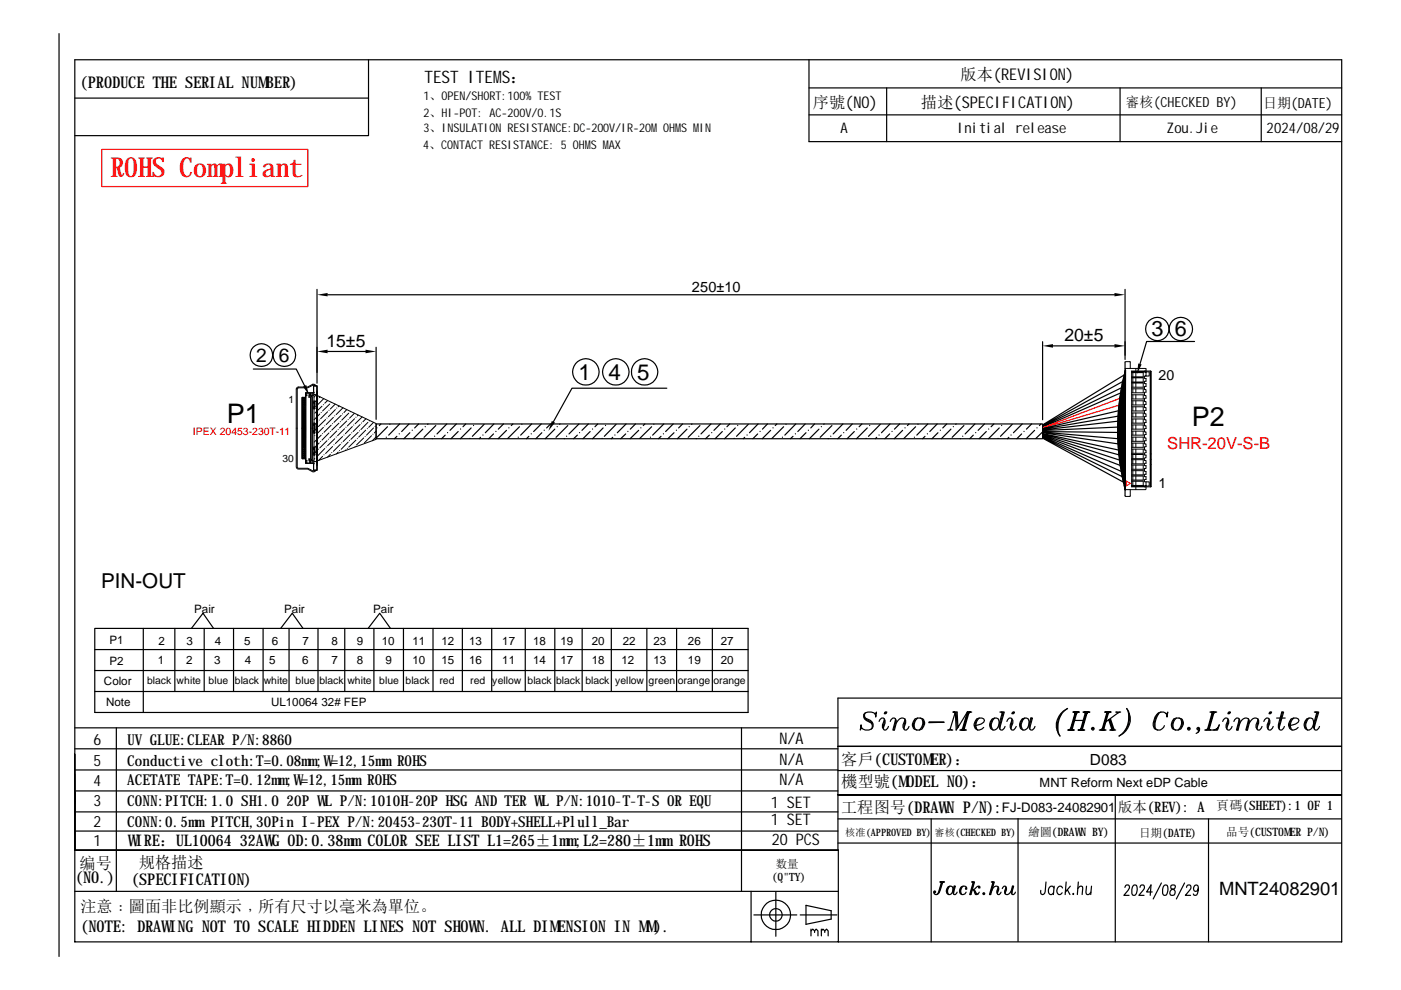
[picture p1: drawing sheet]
<svg xmlns="http://www.w3.org/2000/svg" width="297mm" height="210mm" viewBox="0 0 297 210" stroke-linecap="round" stroke-linejoin="round" font-family="sans-serif">
<defs><g id="words">
<text font-size="5.8" fill="#f00" x="23.4" y="37.5">ROHS Compliant</text>
<g font-size="5.7">
<text x="48.1" y="89.7">P1</text>
<text x="252.7" y="90.3">P2</text>
</g>
<g font-size="4.7">
<text x="122.7" y="80.6">1</text>
<text x="129" y="80.6">4</text>
<text x="135.1" y="80.6">5</text>
</g>
<g font-size="4.6">
<text x="244.1" y="71.3">3</text>
<text x="249.1" y="71.3">6</text>
</g>
<text font-size="4.4" x="21.4" y="124.6">PIN-OUT</text>
<g font-size="4.1">
<text x="54.3" y="76.8">2</text>
<text x="59.1" y="76.8">6</text>
</g>
<text font-size="3.9" x="258.5" y="189.8">MNT24082901</text>
<g font-size="3.7">
<text x="69.2" y="73.6">15±5</text>
<text x="225.7" y="72.4">20±5</text>
</g>
<text font-size="3.6" x="90" y="17.5">TEST ITEMS：</text>
<text font-size="3.5" fill="#f00" x="247.5" y="95.3">SHR-20V-S-B</text>
<g font-size="3.4">
<text x="203.7" y="17">版本(REVISION)</text>
<text x="16.9" y="18.7">(PRODUCE THE SERIAL NUMBER)</text>
<text x="172.3" y="23">序號(NO)</text>
<text x="195.3" y="23">描述(SPECIFICATION)</text>
<text x="165.3" y="157.8">N/A</text>
<text x="165.3" y="162.2">N/A</text>
<text x="165.3" y="166.3">N/A</text>
<text x="178.4" y="166.9">機型號(MODEL NO)：</text>
<text x="178.4" y="162.1">客戶(CUSTOMER)：</text>
<text x="163.4" y="171.2">1 SET</text>
<text x="178.3" y="172.3">工程图号(DRAW</text>
<text x="200.7" y="172.3">N P/N):</text>
<text x="27.1" y="179.5">W</text>
<text x="28.8" y="179.5">IRE：UL10064</text>
<text x="50.8" y="179.5">32AW</text>
<text x="57.6" y="179.5">G OD:0.38mmCOLOR SEE LIST L1=265±1mm;L2=280±1mmROHS</text>
<text x="163.4" y="175">1 SET</text>
<text x="163.6" y="179.3">20 PCS</text>
<text x="16.9" y="184.2">编号</text>
<text x="29.4" y="184">规格描述</text>
<text x="15.9" y="187.2">(NO.)</text>
<text x="27.8" y="187.6">(SPECIFICATION)</text>
<text x="17" y="193.3">注意﹕圖面非比例顯示﹐所有尺寸以毫米為單位。</text>
<text x="17" y="197.7">(NOTE: DRAW</text>
<text x="35.9" y="197.7">ING NOT TO SCALE HIDDEN LINES NOT SHOW. ALL DIMENSION IN M).</text>
<text x="101.1" y="197.7">N</text>
<text x="137.1" y="197.7">M</text>
</g>
<g font-size="3.3">
<text x="19.8" y="158">6</text>
<text x="19.8" y="166.7">4</text>
<text x="19.8" y="162.5">5</text>
<text x="231.1" y="162.2">D083</text>
<text x="19.8" y="170.8">3</text>
<text x="19.8" y="175.3">2</text>
<text x="19.8" y="179.3">1</text>
</g>
<g font-size="3.2">
<text x="27" y="157.9">UV GLUE:CLEAR P/N:8860</text>
<text x="27" y="166.4">ACETATE TAPE:T=0.12mm;W</text>
<text x="27" y="162.3">Conductive cloth:T=0.08mm;W</text>
<text x="63.8" y="166.4">=12,15mmROHS</text>
<text x="70.1" y="162.3">=12,15mmROHS</text>
<text x="27" y="170.9">CONN:PITCH:1.0 SH1.0</text>
<text x="60.8" y="170.9">20P W</text>
<text x="68.8" y="170.9">L P/N:1010H-20P HSG AND TER W</text>
<text x="114.8" y="170.9">L P/N:1010-T-T-S OR EQU</text>
<text x="27" y="175.4">CONN:0.5mmPITCH,30Pin I-PEX P/N:20453-230T-11 BODY+SHELL+Plull_Bar</text>
</g>
<g font-size="3.1">
<text x="178.2" y="28.2">A</text>
<text x="202.9" y="28.2">Initial release</text>
<text x="247.4" y="28.2">Zou.Jie</text>
<text x="268.5" y="28.2">2024/08/29</text>
<text x="146.7" y="61.9">250±10</text>
</g>
<g font-size="3">
<text x="238.7" y="22.7">審核(CHECKED BY)</text>
<text x="267.8" y="23">日期(DATE)</text>
<text x="245.6" y="80.5">20</text>
<text x="245.6" y="103.5">1</text>
<text x="237.1" y="172.1">版本(REV): A 頁碼(SHEET):1 OF 1</text>
</g>
<text font-size="2.8" x="212.4" y="172.3">FJ-D083-24082901</text>
<text font-size="2.7" x="220.4" y="166.9">MNT Reform Next eDP Cable</text>
<g font-size="2.5">
<text x="89.8" y="21.3">1、OPEN/SHORT:100% TEST</text>
<text x="89.8" y="24.8">2、HI-POT: AC-200V/0.1S</text>
<text x="89.8" y="28.1">3、INSULATION RESISTANCE:DC-200V/IR-20M OHMS MIN</text>
<text x="89.7" y="31.6">4、CONTACT RESISTANCE: 5 OHMS MAX</text>
<text x="41.2" y="129.9">Pair</text>
<text x="60.2" y="129.9">Pair</text>
<text x="79.1" y="129.9">Pair</text>
<text x="23.2" y="136.5">P1</text>
<text x="33.6" y="136.7">2</text>
<text x="39.6" y="136.7">3</text>
<text x="45.5" y="136.7">4</text>
<text x="51.8" y="136.7">5</text>
<text x="57.6" y="136.7">6</text>
<text x="64.1" y="136.7">7</text>
<text x="70.3" y="136.7">8</text>
<text x="75.7" y="136.7">9</text>
<text x="81" y="136.7">10</text>
<text x="87.4" y="136.7">11</text>
<text x="93.6" y="136.7">12</text>
<text x="99.5" y="136.7">13</text>
<text x="106.5" y="136.7">17</text>
<text x="113.1" y="136.7">18</text>
<text x="118.9" y="136.7">19</text>
<text x="125.5" y="136.7">20</text>
<text x="132.1" y="136.7">22</text>
<text x="138.5" y="136.7">23</text>
<text x="145.9" y="136.7">26</text>
<text x="152.9" y="136.7">27</text>
<text x="23.2" y="141">P2</text>
<text x="33.5" y="140.8">1</text>
<text x="39.4" y="140.8">2</text>
<text x="45.4" y="140.8">3</text>
<text x="51.9" y="140.8">4</text>
<text x="57.1" y="140.8">5</text>
<text x="64.1" y="140.8">6</text>
<text x="70.3" y="140.8">7</text>
<text x="75.7" y="140.8">8</text>
<text x="81.7" y="140.8">9</text>
<text x="87.4" y="140.8">10</text>
<text x="93.6" y="140.8">15</text>
<text x="99.5" y="140.8">16</text>
<text x="106.5" y="140.8">11</text>
<text x="113.1" y="140.8">14</text>
<text x="118.9" y="140.8">17</text>
<text x="125.5" y="140.8">18</text>
<text x="131.8" y="140.8">12</text>
<text x="138.5" y="140.8">13</text>
<text x="145.9" y="140.8">19</text>
<text x="152.9" y="140.8">20</text>
<text x="22" y="145.2">Color</text>
<text x="22.5" y="149.6">Note</text>
<text x="57.5" y="149.6">UL10064</text>
<text x="68.1" y="149.6">32# FEP</text>
<text x="218" y="177.3">繪圖(DRAW</text>
<text x="229.1" y="177.3">N BY)</text>
<text x="241.5" y="177.4">日期(DATE)</text>
<text x="260" y="177.2">品号(CUSTOMER P/N)</text>
</g>
<g font-size="2.4">
<text x="164.5" y="184.1">数量</text>
<text x="163.6" y="186.7">(Q&quot;TY)</text>
</g>
<g font-size="2.2">
<text x="61.2" y="85.4">1</text>
<text x="59.9" y="98">30</text>
<text x="31.2" y="145">black</text>
<text x="37.5" y="145">white</text>
<text x="44.2" y="145">blue</text>
<text x="49.8" y="145">black</text>
<text x="55.9" y="145">white</text>
<text x="62.7" y="145">blue</text>
<text x="67.7" y="145">black</text>
<text x="73.6" y="145">white</text>
<text x="80.4" y="145">blue</text>
<text x="86" y="145">black</text>
<text x="93.2" y="145">red</text>
<text x="99.7" y="145">red</text>
<text x="104.4" y="145">yellow</text>
<text x="111.9" y="145">black</text>
<text x="117.9" y="145">black</text>
<text x="124.1" y="145">black</text>
<text x="130.4" y="145">yellow</text>
<text x="137.5" y="145">green</text>
<text x="143.7" y="145">orange</text>
<text x="151.2" y="145">orange</text>
<text x="179.2" y="177.2">核准(APPROVED BY)</text>
<text x="198.1" y="177.2">審核(CHECKED BY)</text>
</g>
<text font-size="2.2" fill="#f00" x="40.9" y="92.3">IPEX 20453-230T-11</text>
</g></defs>
<g fill="none" stroke="#000" stroke-width=".25">
<path d="M12.5 7.1v195.7M15.9 12.7h268.6v187h-268.6zM78.1 12.7v16.1h-62.2M171.5 18.6h113M171.5 12.7v17.3h113M188 18.6v11.4M237.5 18.6v11.4M267.4 18.6v11.4M15.9 20.8h62.2M171.5 24.4h113M53.7 78.2h9.1l1.8 3.6M67.2 61.4v19.9"/>
<path d="M69.5 74.5h8M69.5 62.5h166.8M79.7 73.6v15.3M221.1 72.4v16.6M223.3 73.3h13M238.3 79.9l-.1 .2M238.4 79.6l-.1 .1M238.4 79.8v.1M238.5 79.5h.1M238.5 61.4v14.8M238.5 76.8v28.3M238.5 79.4l-17.4 10.7"/>
<path d="M238.5 79.2l-.1 .2M238.6 79.6l-.2 .2M238.6 79.9l-.2 .3M238.6 78.5v25.4a49.9 49.9 0 0 1 0-25.4zM238.6 78.7h-.1M238.6 78.9l-.2 .2M238.6 79.4l-.1 .1M253.3 72.4h-10.2l-1.4 4.7M67.2 83.2v14.7zM67.2 97.8v-7v7.9M67.2 82.8v8M79.7 89.9h141.4v3.1h-141.4z"/>
<path d="M79.9 90.7h.1M80.8 89.9l-.4 .3M81.9 92.7h.1M82.2 90.5l-2.5 2.4M82.7 89.9v.1M84.1 92.5l-.5 .5M84.7 92h.1M84.7 89.9l-2.3 2.4M86.7 89.9l-1.5 1.6M86.9 91.8l-1.3 1.2M87.4 91.2h.1M88.8 89.9l-.9 .8"/>
<path d="M89.6 91l-2 2M90.2 90.4v.1M90.7 89.9v.1M91.6 93h.1M92.1 92.5h.1M92.4 90.2l-2.5 2.5M94.4 92.3l-.8 .7M94.7 89.9l-2 2.1M94.9 91.7v.1M96.8 89.9l-1.4 1.3M97.1 91.5l-1.5 1.5M97.6 90.9v.1"/>
<path d="M98.7 89.9l-.5 .6M99.6 92.9v.1M99.9 90.7l-2.3 2.3M100.4 90.2h.1M101.9 92.7l-.3 .3M102.4 92.2v.1M102.6 90l-2.5 2.5M104.6 92l-1 1M104.7 89.9l-1.8 1.9M105.1 91.5h.1M106.8 89.9l-1.2 1.1M107.4 91.2l-1.8 1.8"/>
<path d="M107.9 90.7h.1M108.7 89.9l-.3 .3M109.9 92.7h.1M110.1 90.5l-2.5 2.5M110.6 89.9v.1M112.1 92.5l-.5 .5M112.6 92h.1M112.7 89.9l-2.3 2.4M114.8 89.9l-1.7 1.6M114.9 91.8l-1.3 1.2M115.4 91.2h.1M116.7 89.9l-.8 .8"/>
<path d="M117.6 91l-2 2M118.1 90.4v.1M118.7 89.9l-.1 .1M119.7 93h-.1M120.1 92.5h.1M120.4 90.2l-2.5 2.5M122.4 92.3l-.8 .7M122.8 89.9l-2.2 2.1M122.9 91.7v.1M124.7 89.9l-1.3 1.3M125.1 91.5l-1.5 1.5M125.6 90.9v.1"/>
<path d="M126.7 89.9l-.6 .6M127.7 92.9v.1M127.9 90.7l-2.3 2.3M128.4 90.2h.1M129.9 92.7l-.3 .3M130.4 92.2v.1M130.6 90l-2.5 2.5M132.7 92l-1.1 1M132.7 89.9l-1.8 1.9M133.1 91.5h.1M134.7 89.9l-1.1 1.1M135.4 91.2l-1.8 1.8"/>
<path d="M135.9 90.7h.1M136.7 89.9l-.3 .3M137.9 92.7h.1M138.2 90.5l-2.6 2.5M138.6 89.9v.1M140.2 92.5l-.6 .5M140.7 92h.1M140.7 89.9l-2.3 2.4M141.4 82.3h-20.1l-4 7.1M142.7 89.9l-1.6 1.6M142.9 91.8l-1.3 1.2M143.4 91.2h.1"/>
<path d="M144.7 89.9l-.8 .8M145.7 91l-2.1 2M146.1 90.4v.1M146.7 89.9l-.1 .1M147.6 93h.1M148.2 92.5h.1M148.4 90.2l-2.5 2.5M150.4 92.3l-.8 .7M150.7 89.9l-2.1 2.1M150.9 91.7v.1M152.7 89.9l-1.3 1.3M153.1 91.5l-1.5 1.5"/>
<path d="M153.7 90.9v.1M154.7 89.9l-.6 .6M155.6 92.9v.1M155.9 90.7l-2.3 2.3M156.4 90.2h.1M157.9 92.7l-.3 .3M158.4 92.2v.1M158.7 90l-2.5 2.5M160.6 92l-1 1M160.7 89.9l-1.8 1.9M161.1 91.5h.1M162.7 89.9l-1 1.1"/>
<path d="M163.4 91.2l-1.8 1.8M163.9 90.7h.1M164.7 89.9l-.3 .3M165.9 92.7h.1M166.1 90.5l-2.5 2.5M166.7 89.9v.1M168.1 92.5l-.5 .5M168.6 92h.1M168.7 89.9l-2.3 2.4M170.7 89.9l-1.6 1.6M170.9 91.8l-1.3 1.2M171.4 91.2h.1"/>
<path d="M172.7 89.9l-.8 .8M173.6 91l-2 2M174.1 90.4v.1M174.7 89.9v.1M175.6 93h.1M176.1 92.5h.1M176.4 90.2l-2.5 2.5M178.4 92.3l-.8 .7M178.7 89.9l-2.1 2.1M178.9 91.7v.1M180.7 89.9l-1.3 1.3M181.1 91.5l-1.5 1.5"/>
<path d="M181.6 90.9v.1M182.7 89.9l-.6 .6M183.6 92.9v.1M183.9 90.7l-2.3 2.3M184.4 90.2h.1M185.9 92.7l-.3 .3M186.4 92.2v.1M186.6 90l-2.5 2.5M188.6 92l-1 1M188.7 89.9l-1.8 1.9M189.1 91.5h.1M190.7 89.9l-1.1 1.1"/>
<path d="M191.4 91.2l-1.8 1.8M191.9 90.7h.1M192.7 89.9l-.3 .3M193.9 92.7h.1M194.1 90.5l-2.5 2.5M194.6 89.9v.1M196.1 92.5l-.5 .5M196.6 92h.1M196.7 89.9l-2.3 2.4M198.7 89.9l-1.6 1.6M198.9 91.8l-1.3 1.2M199.4 91.2h.1"/>
<path d="M200.7 89.9l-.8 .8M201.6 91l-2 2M202.1 90.4v.1M202.7 89.9l-.1 .1M203.6 93h.1M204.1 92.5h.1M204.4 90.2l-2.5 2.5M206.4 92.3l-.8 .7M206.7 89.9l-2.1 2.1M206.9 91.7v.1M208.7 89.9l-1.3 1.3M209.1 91.5l-1.5 1.5"/>
<path d="M209.6 90.9v.1M210.7 89.9l-.6 .6M211.6 92.9v.1M211.9 90.7l-2.3 2.3M212.4 90.2h.1M213.9 92.7l-.3 .3M214.4 92.2v.1M214.6 90l-2.5 2.5M216.6 92l-1 1M216.7 89.9l-1.8 1.9M217.1 91.5h.1M218.7 89.9l-1.1 1.1"/>
<path d="M219.4 91.2l-1.8 1.8M219.9 90.7h.1M220.7 89.9l-.3 .3M221.1 92.9l17.4 9.5M221.1 92.7l17.4 8.7M221.1 92.6l17.4 7.7M221.1 92.4l17.4 6.7M221.1 92.2l17.4 5.7M221.1 92l17.4 4.8M221.1 91.9l17.5 3.8M221.1 91.6l17.4 1.5M221.1 91.8l17.4 2.5"/>
<path d="M221.1 91.5l17.4 .2M221.1 91.6l-1.5 1.4M237 92.1h.1M237 90.8h.1M237 91.8v.1M237.1 88.2h.1M237.1 89.5h.1M237.1 91.7v.1M237.1 93v.1M237.1 94v.1M237.1 89.3h-.1M237.1 90.5l-.1 .1"/>
<path d="M237.1 92.8l-.1 .1M237.1 87.9v.1M237.1 90.4v.1M237.1 94h.1M237.1 95h.1M237.1 91.5l-.1 .1M237.1 89.1v.1M237.1 92.7h.1M237.1 90.2l-.1 .2M237.1 93.7l-.1 .1M237.2 86.6h.1M237.2 87.9h.1"/>
<path d="M237.2 90.1h.1M237.2 93.6v.1M237.2 94.9v.1M237.2 87.6l-.1 .1M237.2 88.9l-.2 .2M237.2 91.2l-.2 .2M237.2 92.4l-.2 .2M237.2 94.7l-.1 .1M237.2 86.3v.1M237.2 88.8h.1M237.2 92.3v.1M237.2 95.9h.1"/>
<path d="M237.2 89.8l-.2 .3M237.2 93.4l-.2 .2M237.3 87.5v.1M237.3 91v.1M237.3 94.5v.1M237.3 88.6l-.3 .2M237.3 92.1l-.3 .3M237.3 95.6l-.2 .1M237.3 86l-.1 .1M237.3 86.2h.1M237.3 88.4v.1M237.3 89.8h.1"/>
<path d="M237.3 92h.1M237.3 93.3h.1M237.3 95.5v.1M237.3 96.8h.1M237.3 87.3l-.2 .2M237.3 89.5l-.3 .3M237.3 90.8l-.3 .3M237.3 93l-.3 .4M237.3 94.3l-.2 .2M237.3 96.6h.1M237.3 87.2h.1M237.3 90.7h.1"/>
<path d="M237.3 94.2h.1M237.3 88.2l-.2 .3M237.3 91.8l-.2 .2M237.3 95.3l-.2 .2M237.4 96.4v.1M237.4 86.9l-.3 .3M237.4 90.4l-.3 .4M237.4 94l-.3 .3M237.4 97.5l-.1 .1M237.4 84.3h.1M237.4 84.6h.1M237.4 86.8h.1"/>
<path d="M237.4 88.1v.1M237.4 90.4h.1M237.4 91.6v.1M237.4 93.9h.1M237.4 95.2h.1M237.4 97.4h.1M237.4 85.6l-.1 .2M237.4 87.9l-.3 .3M237.4 89.2l-.3 .3M237.4 91.4l-.3 .3M237.4 92.7l-.3 .3M237.4 94.9l-.3 .3"/>
<path d="M237.4 96.2l-.2 .2M237.5 85.5v.1M237.5 89v.1M237.5 92.6h.1M237.5 96.1v.1M237.5 86.6l-.3 .3M237.5 90.1l-.3 .3M237.5 93.6l-.3 .4M237.5 97.2l-.2 .1M237.5 84.2v.1M237.5 87.8h.1M237.5 91.3h.1"/>
<path d="M237.5 94.8h.1M237.5 98.4h.1M237.5 85.3l-.2 .2M237.5 88.8l-.3 .3M237.5 92.3l-.3 .3M237.5 95.9l-.3 .3M237.6 84l-.1 .1M237.6 85.2h.1M237.6 86.5h.1M237.6 88.7h.1M237.6 90v.1M237.6 92.2v.1"/>
<path d="M237.6 93.5v.1M237.6 95.8h.1M237.6 97v.1M237.6 91l-.4 .4M237.6 86.2l-.3 .3M237.6 87.5l-.4 .4M237.6 89.8l-.3 .3M237.6 93.3l-.3 .3M237.6 94.6l-.4 .3M237.6 96.8l-.3 .3M237.6 98.1l-.2 .1M237.6 83.9h.1"/>
<path d="M237.6 87.4v.1M237.6 90.9v.1M237.6 94.5h.1M237.6 98v.1M237.6 84.9l-.3 .3M237.6 88.4l-.3 .4M237.6 92l-.3 .3M237.6 95.5l-.3 .3M237.6 99v.1M237.6 83.7l-.1 .1M237.6 86.1v.1M237.6 89.6v.1"/>
<path d="M237.6 93.2h.1M237.6 96.7h.1M237.6 87.2l-.3 .3M237.6 90.7l-.3 .3M237.6 94.2l-.3 .3M237.6 97.8l-.2 .2M237.7 83.5v.1M237.7 84.9h.1M237.7 87.1h.1M237.7 88.4h.1M237.7 90.6h.1M237.7 91.9h.1"/>
<path d="M237.7 94.1v.1M237.7 95.4v.1M237.7 97.6v.1M237.7 98.9v.1M237.7 84.6l-.3 .3M237.7 85.9l-.4 .3M237.7 88.1l-.3 .3M237.7 89.4l-.4 .3M237.7 91.7l-.3 .3M237.7 92.9l-.4 .3M237.7 95.2l-.3 .3M237.7 96.4l-.4 .4"/>
<path d="M237.7 98.7l-.2 .2M237.7 83.3l-.1 .2M237.7 85.8h.1M237.7 89.3h.1M237.7 92.9h.1M237.7 96.4h.1M237.7 99.9h.1M237.7 86.8l-.3 .3M237.7 90.4l-.3 .2M237.7 93.9l-.3 .3M237.7 97.4l-.3 .3M237.8 83.2h.1"/>
<path d="M237.8 84.5h.1M237.8 86.7v.1M237.8 88v.1M237.8 90.3h.1M237.8 91.5v.1M237.8 93.8h.1M237.8 95.1h.1M237.8 97.3h.1M237.8 98.6v.1M237.8 85.5l-.4 .4M237.8 89.1l-.4 .3M237.8 92.6l-.4 .4"/>
<path d="M237.8 84.3l-.3 .3M237.8 87.8l-.3 .3M237.8 91.3l-.3 .3M237.8 94.8l-.3 .3M237.8 96.1l-.4 .3M237.8 98.4l-.3 .3M237.8 99.6l-.1 .1M237.8 81.9h.1M237.8 85.4v.1M237.8 89h.1M237.8 92.5h.1M237.8 96v.1"/>
<path d="M237.8 99.5v.1M237.8 82.9l-.2 .3M237.8 86.5l-.3 .3M237.8 90l-.3 .3M237.8 93.5l-.3 .4M237.8 97l-.3 .4M237.9 84.1v.1M237.9 87.7h.1M237.9 91.2h.1M237.9 94.7v.1M237.9 98.2v.1M237.9 85.2l-.3 .3"/>
<path d="M237.9 88.7l-.3 .3M237.9 92.3l-.3 .3M237.9 95.8l-.3 .3M237.9 99.3l-.3 .2M237.9 81.5v.1M237.9 82.9h.1M237.9 85.1h.1M237.9 86.4h.1M237.9 88.6v.1M237.9 89.9h.1M237.9 92.1v.1M237.9 93.4v.1"/>
<path d="M237.9 95.6v.1M237.9 97h.1M237.9 99.2h.1M237.9 82.6l-.3 .3M237.9 83.9l-.3 .3M237.9 86.1l-.3 .4M237.9 87.4l-.3 .3M237.9 89.7l-.3 .3M237.9 90.9l-.3 .4M237.9 93.2l-.3 .3M237.9 94.5l-.3 .3M237.9 96.7l-.3 .3"/>
<path d="M237.9 98l-.3 .3M237.9 81.3h.1M237.9 83.8h.1M237.9 87.3h.1M237.9 90.9h.1M237.9 94.4h.1M237.9 97.9h.1M237.9 84.9l-.3 .2M237.9 88.4l-.3 .3M237.9 91.9l-.3 .3M237.9 95.4l-.3 .3M237.9 98.9l-.3 .4"/>
<path d="M238 82.5v.1M238 86v.1M238 89.5v.1M238 93.1h.1M238 96.6v.1M238 83.5l-.3 .4M238 87.1l-.3 .3M238 90.6l-.3 .3M238 94.1l-.3 .4M238 97.7l-.3 .3M238 81h.1M238 83.5h.1"/>
<path d="M238 87h.1M238 90.5h.1M238 91.8h.1M238 94v.1M238 97.6h.1M238 98.9h.1M238 82.3l-.3 .3M238 84.5l-.3 .3M238 88l-.3 .3M238 89.3l-.3 .3M238 91.5l-.3 .4M238 92.9l-.3 .2"/>
<path d="M238 95.1l-.3 .3M238 96.4l-.3 .3M238 98.6l-.3 .3M238.1 82.1v.1M238.1 85.7l-.4 .4M238.1 89.2v.1M238.1 92.7v.1M238.1 96.3h.1M238.1 99.8l-.3 .4M238.1 83.2l-.3 .3M238.1 86.7l-.3 .4M238.1 90.3l-.3 .3"/>
<path d="M238.1 93.8l-.3 .3M238.1 97.3l-.3 .3M238.1 80.9h.1M238.1 84.4h.1M238.1 87.9h.1M238.1 91.5h.1M238.1 95h.1M238.1 98.5h.1M238.1 81.9l-.3 .3M238.1 85.4l-.3 .3M238.1 89l-.3 .3M238.1 92.5l-.3 .3"/>
<path d="M238.1 96l-.3 .3M238.1 99.5l-.3 .4M238.2 80.6l-.1 .1M238.2 81.8h.1M238.2 83.1v.1M238.2 85.3v.1M238.2 86.6v.1M238.2 88.9h.1M238.2 90.1v.1M238.2 92.4h.1M238.2 93.7h.1M238.2 95.9h.1"/>
<path d="M238.2 97.2v.1M238.2 99.5h.1M238.2 82.9l-.3 .3M238.2 84.1l-.4 .4M238.2 86.4l-.3 .3M238.2 87.7l-.4 .3M238.2 89.9l-.3 .3M238.2 91.2l-.4 .3M238.2 93.4l-.3 .3M238.2 94.7l-.4 .4M238.2 97l-.3 .3M238.2 98.3l-.4 .3"/>
<path d="M238.2 80.5v.1M238.2 84v.1M238.2 87.6h.1M238.2 91.1v.1M238.2 94.6v.1M238.2 98.1v.1M238.2 81.5l-.3 .4M238.2 85.1l-.3 .3M238.2 88.6l-.3 .4M238.2 92.1l-.3 .4M238.2 95.7l-.3 .3M238.2 99.2l-.3 .3"/>
<path d="M238.2 80.3v.1M238.2 82.8h.1M238.2 86.3h.1M238.2 93.3v.1M238.2 96.9h.1M238.2 83.8l-.3 .3M238.2 87.3l-.3 .3M238.2 90.9l-.3 .3M238.2 94.4l-.3 .3M238.2 97.9l-.3 .3M238.3 80.2h.1M238.3 81.5h.1"/>
<path d="M238.3 83.7h.1M238.3 85h.1M238.3 87.2v.1M238.3 88.5v.1M238.3 90.7v.1M238.3 92v.1M238.3 94.3h.1M238.3 95.6h.1M238.3 97.8h.1M238.3 99.1v.1M238.3 81.2l-.3 .3M238.3 82.5l-.4 .3"/>
<path d="M238.3 84.8l-.3 .3M238.3 86l-.4 .4M238.3 88.3l-.3 .3M238.3 89.5l-.4 .4M238.3 91.8l-.3 .3M238.3 93.1l-.4 .3M238.3 95.3l-.3 .3M238.3 96.6l-.4 .3M238.3 98.9l-.3 .3M238.3 82.4h.1M238.3 86h.1M238.3 89.5h.1"/>
<path d="M238.3 93h.1M238.3 96.5v.1M238.3 83.5l-.3 .3M238.3 87l-.3 .3M238.3 90.5l-.3 .3M238.3 94l-.3 .3M238.3 97.6l-.3 .3M238.4 81.1v.1M238.4 84.6v.1M238.4 88.2h.1M238.4 91.7v.1M238.4 95.2v.1"/>
<path d="M238.4 98.7v.1M238.4 82.2l-.4 .3M238.4 85.7l-.4 .3M238.4 89.2l-.4 .3M238.4 92.8l-.4 .3M238.4 96.3l-.4 .3M238.4 99.8l-.4 .3M238.4 82.1h.1M238.4 83.4h.1M238.4 85.6h.1M238.4 86.9h.1M238.4 89.1v.1"/>
<path d="M238.4 90.4h.1M238.4 92.6v.1M238.4 94h.1M238.4 96.2h.1M238.4 97.5h.1M238.4 99.7v.1M238.4 80.9l-.4 .4M238.4 84.4l-.4 .4M238.4 87.9l-.4 .4M238.4 95l-.4 .3M238.4 83.1l-.3 .3M238.4 86.6l-.3 .4"/>
<path d="M238.4 90.2l-.3 .3M238.4 91.5l-.3 .3M238.4 93.7l-.3 .3M238.4 97.2l-.3 .4M238.4 98.5l-.3 .3M238.4 80.8h.1M238.4 84.3h.1M238.4 87.8v.1M238.4 91.4h.1M238.4 94.9h.1M238.4 98.4h.1M238.4 81.8l-.2 .3"/>
<path d="M238.4 85.4l-.2 .3M238.4 88.9l-.2 .3M238.4 92.4l-.2 .3M238.4 95.9l-.2 .3M238.4 99.5l-.2 .3M238.5 83h.1M238.5 86.5v.1M238.5 90.1h.1M238.5 93.6h.1M238.5 97.1v.1M238.5 80.5l-.3 .3M238.5 84l-.3 .4"/>
<path d="M238.5 87.6l-.3 .3M238.5 91.1l-.3 .3M238.5 94.6l-.3 .4M238.5 98.1l-.3 .4M238.5 80.6l-17.4 9.7M238.5 81.8l-17.4 8.6M238.5 82.9l-17.4 7.7M238.5 88l-17.4 3M238.5 89.1l-17.4 2.1M238.5 90.5l-17.4 .8M238.5 81.5l-.3 .3M238.5 82.8l-.3 .3"/>
<path d="M238.5 85l-.3 .3M238.5 86.3l-.3 .3M238.5 88.5l-.3 .3M238.5 89.8l-.3 .3M238.5 92l-.3 .4M238.5 93.4l-.3 .3M238.5 95.6l-.3 .3M238.5 96.9l-.3 .3M238.5 99.1l-.3 .3M238.6 86.8l-17.5 4.1M238.6 89.5l-.4 .3M238.6 80.2l-.3 .3"/>
<path d="M238.6 80.7h-.1M238.6 80.9l-.2 .2M238.6 81.2l-.3 .3M238.6 81.9l-.1 .2M238.6 82.2l-.2 .2M238.6 82.4l-.3 .3M238.6 82.9l-.1 .1M238.6 83.2l-.2 .1M238.6 83.5l-.2 .2M238.6 83.7l-.3 .3M238.6 84.2l-.1 .1M238.6 84.5l-.2 .1"/>
<path d="M238.6 84.7l-.3 .3M238.6 85.4l-.1 .2M238.6 85.7l-.2 .2M238.6 86l-.3 .2M238.6 86.5h-.1M238.6 86.7l-.2 .1M238.6 87l-.2 .2M238.6 87.2l-.3 .4M238.6 87.7l-.1 .1M238.6 88l-.2 .2M238.6 88.2l-.3 .3M238.6 89l-.1 .1"/>
<path d="M238.6 89.3l-.2 .1M238.6 90l-.1 .1M238.6 90.3l-.2 .1M238.6 90.5l-.2 .2M238.6 90.8l-.3 .3M238.6 91.2l-.1 .1M238.6 91.5l-.2 .2M238.6 91.8l-.3 .2M238.6 92.5l-.1 .1M238.6 92.8l-.2 .2M238.6 93l-.3 .3M238.6 93.5l-.1 .1"/>
<path d="M238.6 93.8l-.2 .1M238.6 94l-.2 .2M238.6 94.3l-.3 .3M238.6 94.8h-.1M238.6 95.1l-.2 .1M238.6 95.3l-.3 .3M238.6 96.1l-.1 .1M238.6 96.3l-.2 .2M238.6 96.6l-.3 .2M238.6 97l-.1 .1M238.6 97.3l-.2 .1M238.6 97.6l-.2 .2"/>
<path d="M238.6 97.8l-.3 .3M238.6 98.3l-.1 .1M238.6 98.6l-.2 .1M238.6 98.8l-.3 .3M238.6 99.6l-.1 .1M238.6 99.8l-.2 .2M242.6 82.1v.4M242.6 83.3v.4M242.6 84.6v.5M242.6 85.8v.5M242.6 87.1v.5M242.6 88.4v.5"/>
<path d="M242.6 89.7v.5M242.6 91v.5M242.6 92.3v.4M242.6 93.5v.5M242.6 94.8v.5M242.6 99.4v.4M237.9 100.5h.1M237.9 100.3l-.1 .1M237.9 101.2h.1M238 100.1v.1M238 101.1h.1M238.1 100.9l-.2 .1"/>
<path d="M238.2 100.7v.1M238.2 100.5l-.3 .3M238.2 101.8h-.1M238.2 101.7h.1M238.2 101.4l-.2 .2M238.3 101.3v.1M238.3 100.1l-.4 .4M238.3 102.4l-.1 .1M238.3 100v.1M238.3 101.1l-.3 .3M238.4 102.3h.1M238.4 101h.1"/>
<path d="M238.4 103.2v.1M238.4 100.7l-.3 .4M238.4 102l-.2 .2M238.4 101.9v.1M238.4 103v.1M238.5 100.6v.1M238.5 101.7l-.3 .3M238.5 100.4l-.3 .3M238.5 102.6l-.2 .3M238.6 100.1l-.4 .3M238.6 100.6h-.1M238.6 100.9l-.2 .1"/>
<path d="M238.6 101.1l-.2 .2M238.6 101.4l-.3 .3M238.6 101.9h-.1M238.6 102.1l-.2 .1M238.6 102.4l-.3 .2M238.6 103.1l-.1 .1M238.6 103.3l-.2 .2M238.6 103.6l-.1 .1M20.1 133.2h138.5v17.9h-138.5zM20.1 137.7h138.5M30.4 133.2v17.9M37.1 133.2v13.4"/>
<path d="M40.6 133.2l2.4-3.2 2.3 3.2M43.3 133.2v13.4M49.5 133.2v13.4M55.8 133.2v13.4M59.5 133.2l2.5-3.2 2.2 3.2M61.3 133.2v13.4M67.4 133.2v13.4M73.1 133.2v13.4M78 133.2l2.5-3.2 2.3 3.2M79.3 133.2v13.4M85.5 133.2v13.4M91.8 133.2v13.4"/>
<path d="M98 133.2v13.4M104.3 133.2v13.4M111.4 133.2v13.4M117.6 133.2v13.4M123.4 133.2v13.4M129.6 133.2v13.4M137.1 133.2v13.4M143.5 133.2v13.4M151 133.2v13.4M15.9 158.8h161.8M15.9 154.3h161.8M20.1 142.2h138.5"/>
<path d="M20.1 146.6h138.5M24.7 154.3v34.7M157.2 154.3v34.7M177.7 158.3h106.7zM177.7 148h106.7zM177.7 148v32.3M177.7 158.3h106.7M183.3 152l.2 .4 1.2 .7 .2 .4M183.5 151.1l-.2 .4 .2 .7 1.1 .6a1.08 1.08 0 0 1 .5 1.1 1.08 1.08 0 0 1-.9 .9h-.7l-.5-.2-.4-.6v-.3l-.2 1.1 .2-.4h.1M185.5 151.3h.2l.1-.3-.1 1-.2-.7a1.79 1.79 0 0 0-2.4 .2l.2 .9 1.4 .9 .2 .4v.5l-.2 .4M186.4 153l.5-.8h.4l.2 .2 .1 .9-.3 .9M187.5 152.4l-.2 2.2"/>
<path d="M187.5 152.8l-.4 .9v.5l.2 .4 .2 .2h.3l.6-.8M187.6 151.1h.3M187.6 151h.4l-.2 .3h-.3zM187.8 151l-.2 .3M189.9 152.8l-.6 2h.3l.4-2-.4-.6h-.3l-.5 .8M189.9 152.4v.9l-.4 1.5M190 153.3a1.3 1.3 0 0 1 1.8-.9l.2 .9-.3 .9M191.8 152.4l-.1 2.2M191.8 152.8l-.3 .9v.5l.2 .4 .1 .2h.4l.5-.8M194 152.4a1.36 1.36 0 0 1 2 .7 1.4 1.4 0 0 1-.7 1.6 1.4 1.4 0 0 1-1.6-.3 1.57 1.57 0 0 1 .3-2zM194 152.6a1.79 1.79 0 0 0-.2 1.8M194.5 152.2a1.97 1.97 0 0 0-.5 2.4l.4 .2"/>
<path d="M195.1 152.2l.4 .2a1.96 1.96 0 0 1-.6 2.4M195.7 152.6a1.77 1.77 0 0 1-.2 1.8M197 153l3.2 .1-3.3 .1zM200.9 154.8h1.1M201.1 154.8l.4-.2 .3 .2M202 151h.9l.2 3.2 2-3.2M202.2 151l.4 .1 .1 3.7 .4-.6M202.4 151l.2 .3M202.6 151l-1.1 3.6M202.7 151l.2 3.4M203.5 154.8h1.4M203.7 154.8l.5-.2 .6 .2"/>
<path d="M204.2 154.4l-.4 .4M204.4 154.4l.1 .4M205.1 151l-1.1 3.8M205.1 151h.9M205.3 151l-1.1 3.8M205.5 151l-1.1 3.8M205.6 151l-.3 .3M205.8 151l-.5 .1M206.7 153.9a2.16 2.16 0 0 0 2-1.1 1.08 1.08 0 0 0-1.6-.4 1.5 1.5 0 0 0-.2 2.2 1.15 1.15 0 0 0 1.7-.4M207.1 152.6a1.79 1.79 0 0 0-.2 1.8M207.6 152.2a1.77 1.77 0 0 0-.3 2.6M210.4 152.4l.5-.2 .8 .2a1.59 1.59 0 0 1-1.1 2.4 1.39 1.39 0 0 1-.2-2.4z"/>
<path d="M210.4 152.6a1.68 1.68 0 0 0-.2 1.8M210.9 152.2a1.77 1.77 0 0 0-.3 2.6M212 151h.9l-.9 3.2M212.2 151l.5 .1M212.4 151l.1 .3M212.5 151l-.5 2a1.36 1.36 0 0 0 .2 1.8h.3l.6-.8M212.7 151l-.7 2.7v.9M213.5 153l.5-.8h.4l.1 .2 .2 .4v.5l-.3 .9M214.5 152.4l-.1 2.2M214.5 152.8l-.3 .9 .2 .9 .1 .2h.4l.6-.8M214.6 151.1h.4M214.7 151h.4l-.2 .3h-.4z"/>
<path d="M214.9 151l-.2 .3M216.7 152.4l.6-.2 .7 .2a1.8 1.8 0 0 1-.7 2.4h-.4a1.39 1.39 0 0 1-.2-2.4zM216.9 152.4a1.67 1.67 0 0 0-.4 2M217.3 152.2a1.74 1.74 0 0 0-.4 2.6M218.7 152.2l-.4 1.3v1.1M219.4 154l-.5 .8h-.3l-.3-.2-.1-.4v-.7l.4-1.3h.3l-.6 2M225.1 151.3a4.4 4.4 0 0 0-.9 3.7 5.1 5.1 0 0 1 2.1-4.8 3.9 3.9 0 0 0-1.6 5.9l-.3-1-.2-1.6M226.3 154.8h1.5M226.6 154.8l.5-.2 .5 .2M227.1 154.4l-.4 .4M227.3 154.4l.1 .4M227.4 151h1.5"/>
<path d="M227.6 152.8h2.2M227.6 151l.6 .1 .5-.1M227.8 151l.2 .3M228 151l-1.1 3.8M228.2 151l-1.1 3.8M228.3 151l-1 3.8M228.5 154.8h1.5M228.5 151l-.3 .3M228.7 154.8l.6-.2 .5 .2M229.3 154.4l-.4 .4M229.4 154.4l.2 .4M229.6 151h1.5"/>
<path d="M229.8 151l.6 .1 .5-.1M230 151l.2 .3M230.2 151l-1.1 3.8M230.4 151l-1.1 3.8M230.5 151l-1.1 3.8M230.7 151l-.3 .3M231.4 154.4l.4-.2 .2 .4-.4 .2zM231.6 154.4h.2v.2h-.2zM233.1 154.8h1.4M233.2 154.8l.6-.2 .5 .2M233.8 154.4l-.3 .4M234 154.4l.2 .4"/>
<path d="M234.2 151h1.4M234.3 151l.6 .1 .5-.1M234.5 151l.2 .3M234.7 151l-1.1 3.8M234.9 151l-1.1 3.8M235.1 151l-1.1 3.8M235.1 152.6l.7 2.2M235.3 154.8h1.2M235.3 152.6l.7 2.2M235.3 151l-.4 .3M235.4 152.4l.8 2.2M235.8 154.6l-.4 .2"/>
<path d="M235.8 154.4l-.2 .4M236 154.4l.3 .4M236.5 151h1.1M236.7 151l.4 .1 .3-.1M237.1 151.1l-2.8 2M239.4 152.8l-.1-1.7-.4-.9a3.9 3.9 0 0 1-1.6 5.9 5 5 0 0 0 2.1-4.8 4.4 4.4 0 0 1-.9 3.7M245.6 151.3a3.2 3.2 0 0 0-.7 3.1M246.2 151a2.62 2.62 0 0 0-1.1 1.6l-.2 1.6 .2 .4 .3 .2M247.3 151.3h.1l.2-.3-.2 1a1.1 1.1 0 0 0-.6-1 1.1 1.1 0 0 0-1.2 .1 3.2 3.2 0 0 0-.9 3.3 1.25 1.25 0 0 0 1.3 .4 1.25 1.25 0 0 0 .9-.9M248.9 152.4a1.36 1.36 0 0 1 2 .7 1.4 1.4 0 0 1-.7 1.6 1.4 1.4 0 0 1-1.7-.3 1.74 1.74 0 0 1 .4-2zM248.9 152.6a1.79 1.79 0 0 0-.2 1.8M249.4 152.2a1.97 1.97 0 0 0-.5 2.4l.3 .2"/>
<path d="M250 152.2l.3 .2a1.96 1.96 0 0 1-.5 2.4M250.5 152.6a1.77 1.77 0 0 1-.2 1.8M252 154.2l.3 .2-.1 .4-.4-.2zM252 154.4h.2v.2h-.2zM254 154.4h.2v.2h-.2zM254 155.3l.2-.5-.4-.2v-.2l.4-.2a.78 .78 0 0 1-.6 1.3M255.4 154.8h2.7l.4-1.1-.5 1.1M255.6 154.8l.5-.2 .6 .2M256.1 154.4l-.3 .4M256.3 154.4l.2 .4M256.5 151h1.5M256.7 151l.5 .1 .6-.1"/>
<path d="M256.9 151l.1 .3M257 151l-1 3.8M257.2 151l-1.1 3.8M257.4 151l-1.1 3.8M257.6 151l-.4 .3M258.1 154.6l-.9 .2M258.3 154.2l-.7 .6M259.2 153l.6-.8 .5 .2 .2 .9-.4 .9M260.3 152.4l-.2 2.2M260.3 152.8l-.3 .9 .1 .9 .2 .2h.4l.5-.8M260.4 151.1h.4M260.5 151h.4l-.2 .3h-.4z"/>
<path d="M260.7 151l-.2 .3M262.7 152.8l-.5 2h.3l.4-2-.4-.6h-.3l-.6 .8M262.7 152.4v.9l-.4 1.5M264.7 152.8l-.6 2h.4l.4-2a.89 .89 0 0 0-.9-.6 .89 .89 0 0 0-.8 .6l-.3 .5M264.7 152.4v.9l-.4 1.5M264.9 153.3a1.3 1.3 0 0 1 1.8-.9l.2 .9-.4 .9M266.7 152.4l-.2 2.2M266.7 152.8l-.4 .9v.5l.2 .4 .2 .2h.4l.5-.8M268 153l.5-.8 .6 .2 .1 .9-.4 .9M269.1 152.4l-.3 2.2M269.1 152.8l-.4 .9 .1 .9 .3 .2h.3l.5-.8M269.1 151.1h.4"/>
<path d="M269.2 151h.4l-.2 .3h-.3zM269.4 151l-.2 .3M270.7 152.2h1.8M271.9 151l-.7 2.7v.9M272.3 154l-.5 .8h-.4a1.36 1.36 0 0 1-.2-1.8l.6-2h.3l-.9 3.2M273.4 153.9a2.16 2.16 0 0 0 2-1.1 1.08 1.08 0 0 0-1.6-.4 1.5 1.5 0 0 0-.2 2.2 1.15 1.15 0 0 0 1.6-.4M273.8 152.6a1.79 1.79 0 0 0-.2 1.8M274.3 152.2a1.77 1.77 0 0 0-.3 2.6M277.1 152.4l.5-.2 .7 .2a1.59 1.59 0 0 1-1.1 2.4 1.39 1.39 0 0 1-.1-2.4zM277.1 152.6a1.68 1.68 0 0 0-.3 1.8M277.6 152.2a1.77 1.77 0 0 0-.4 2.6M278.7 151h.9l-.9 3.2"/>
<path d="M278.8 151l.6 .1M279 151l.2 .3M279.2 151l-.5 2a1.45 1.45 0 0 0 .1 1.8h.4l.6-.8M279.4 151l-.7 2.7v.9M15.9 164.1v16.2h161.8M15.9 168.1v12.2v-10.5M15.9 176.2h161.8M15.9 172.1h161.8M15.9 167.7h161.8M15.9 163.3h161.8M177.7 173.6h106.7zM177.7 163.4h106.7z"/>
<path d="M177.7 168.5h106.7zM177.7 178.7h106.7M197.4 173.6v26.1M215.8 173.5v26.1M236.5 168.5v31.2M256.2 173.6v26.1M15.9 180.3h161.8zM15.9 189h161.8zM15.9 180.3h161.8M159.2 189v10.7M159.8 194h9.1M164.5 189.1v9.4"/>
<path d="M169.7 194h7.7M170.9 192l5.3 1.1v1.8l-5.3 1.1zM171.9 197.4l.4-.4 .4 .4v.3M171.9 197v1.4M172.7 197.4l.3-.4 .4 .4v1M174.1 197.4l.4-.4 .4 .4v.3M174.1 197v1.4M174.9 197.4l.3-.4 .4 .4v1M177.7 180.3v19.4M198.1 189l.1 .2zM199.2 187h1.1M199.4 187l.4 .1 .3-.1"/>
<path d="M199.5 187l.1 .3M199.6 187l-.6 2.2-.4 .5M199.8 187l-.8 2.3M199.9 187l-.8 2.3a.67 .67 0 0 1-1 .2l-.1-.5 .2-.1 .2 .3-.3 .1M200 187l-.2 .3M201 188l.7-.1a1 1 0 0 1 .3 1 1 1 0 0 1-.8 .8 .96 .96 0 0 1-.2-1.7zM201.2 188a1.16 1.16 0 0 0-.3 1.4M201.4 187.9a1.25 1.25 0 0 0-.2 1.8M202.4 187.9l-.2 .9v.7M202.9 189.2l-.3 .5-.4-.2-.2-.7 .3-.9h.3l-.4 1.4M203.8 188.1a1.17 1.17 0 0 0-.1 1.3M204.2 187.9a1.25 1.25 0 0 0-.3 1.8"/>
<path d="M204.8 188.4l-.1-.1v.2h.3v-.2a.86 .86 0 0 0-1.1-.3 .86 .86 0 0 0-.5 1l.2 .4a.72 .72 0 0 0 1 .1l.2-.3M206 187h.6l-.7 2.7h-.3l.8-2.7M206.1 187l.4 .1M206.2 187l.2 .3M206.5 187l-.8 2.7M206.6 188.9l.4 .6M207.6 188.1l-.1-.1v.3h.3v-.3l-.4-.1-.8 .6-.5 .2M207.6 189.2l-.2 .3-.5 .2-.5-1 .3 .2 .4 .6h.3M208.4 189.4l.2-.1 .2 .2-.3 .2zM208.5 189.4l.1 .1zM210.2 187h.6l-.8 2.7h-.2l.8-2.7M210.3 188.8a1.01 1.01 0 0 1 1.1-.9l.3 .4-.2 1"/>
<path d="M210.3 187l.4 .1M210.4 187l.2 .3M210.7 187l-.8 2.7M211.6 188l-.1 1.5M211.6 188.3l-.2 .6 .1 .6 .4 .2 .3-.5M212.5 188.4l.4-.5 .4 .1 .1 .7-.3 .6M213.3 188l-.2 1.5M213.3 188.3l-.3 1a.54 .54 0 0 0 .9 .2l.5-.6 .3-1h.2l-.4 1.4M214.4 188.9v.4l.3 .4h.2l.4-.5M214.8 187.9l-.3 1.6M221.8 187l-.3 2.4a.44 .44 0 0 1-.4 .3 .44 .44 0 0 1-.4-.3v-.6M223.5 188.3l-.4-.4a.99 .99 0 0 0-.8 .7 .99 .99 0 0 0 .4 1.1h.3l.4-.4"/>
<path d="M223.5 187.9l-.2 1.8M225.3 188.3l-.4-.4a.99 .99 0 0 0-.8 .7 .99 .99 0 0 0 .4 1.1h.3l.4-.4M226 187l-.2 2.7M226.3 188.7l.6 1M226.9 187.9l-1 1.3M227.4 189.5l.2-.1 .1 .1-.2 .2zM228.5 188.4l.6-.5 .4 .1-.1 1.7M228.6 187l-.2 2.7M230.4 187.9l-.1 1.6 .5 .2 .5-.5M231.4 187.9l-.1 1.8M238.5 188.1l.2-.4 .5-.1 .2 .2 .1 .5-1.2 1.5h1.1M240.3 187.7l.4-.1a.99 .99 0 0 1 .4 1.3l-.4 .9h-.6a2.18 2.18 0 0 1 .2-2.1z"/>
<path d="M241.7 188.1l.2-.4 .5-.1 .2 .2v.5l-1.1 1.5h1.1M244.3 189.1h-1.2l.9-1.5-.1 2.2M246.2 187.2l-1.7 3.4M246.8 187.7l.4-.1a.99 .99 0 0 1 .4 1.3l-.3 .9h-.6a2.04 2.04 0 0 1 .1-2.1zM248.3 187.7l-.1 .4 .2 .4a.65 .65 0 0 1 .8 .8 .65 .65 0 0 1-1.1 .3l-.1-.2a.88 .88 0 0 1 .9-.9l.2-.1a.42 .42 0 0 0-.2-.8zM251.1 187.2l-1.7 3.4M251.6 188.1l.1-.4 .6-.1 .2 .2v.5l-1.2 1.5h1.1M254.1 188.4a.61 .61 0 0 1-.6 .6 .67 .67 0 0 1-.4-.8 .67 .67 0 0 1 .8-.5 2.13 2.13 0 0 1-.2 2.1h-.4l-.3-.3"/>
<circle cx="55.4" cy="75.3" r="2.41"/>
<circle cx="60.3" cy="75.3" r="2.41"/>
<circle cx="124.2" cy="78.9" r="2.8"/>
<circle cx="130.6" cy="78.9" r="2.8"/>
<circle cx="136.7" cy="78.9" r="2.8"/>
<circle cx="245.4" cy="69.8" r="2.46"/>
<circle cx="250.4" cy="69.8" r="2.48"/>
<circle cx="164.5" cy="194" r="3.1"/>
<circle cx="164.5" cy="194" r="1.33"/>
</g>
<path d="M21.6 31.7h43.7v7.9h-43.7zM238.5 84l-17.4 6.7M238.5 85.5l-17.4 5.3" fill="none" stroke="#f00" stroke-width=".25"/>
<path d="M67.2 74.5l2.3-.4v.8zM67.2 62.5l2.3-.4v.7zM77.5 74.1l2.2 .4-2.2 .4zM221.1 73.3l2.2-.3v.7zM236.3 73l2.2 .3-2.2 .4zM236.3 62.1l2.2 .4-2.2 .3zM241.3 77.1l.7 .2-.9 2zM64.2 82l.7-.4 .7 2.2zM117 89.3l.7 .3-1.4 1.8z" fill="#000"/>
<g fill="none" stroke="#000" stroke-width=".21">
<path d="M238.5 78.1l4.5 .1v.5h-3.1v24.5h3.1v.5l-.1 .1h-4.4M238.5 76.8h1.1v1.3M239.9 79h2.5v.9h-2.5M239.9 78.8h2.7M240.2 79v.9M240.8 78.1v.6M240.8 79v.9M242.6 78.8v-.1l1.5 .1-.1 24.4h-1.4l.2-.2 .9 .1v-.9h-.7M242.6 78.8h1.1v.9h-.7M243 79.7l-.4 .2 .1 .3h.3v.6l-.4 .2v.3h.4v.6l-.4 .2M243 78.8v.9M243.9 78.7v24.5"/>
<path d="M63.1 82.1h2.1l1.1-.6 .5 .1 .2 .2-.6-.2-1.1 .6h-2l-.3 .3v16.5l.3 .3h2l1.1 .6 .6-.2-.4 .3-1.4-.5-2.1-.1-.3-.4v-16.5zM64.2 84.3v13M64.5 84.5v.2M64.5 84.9v.2M64.5 85.3v.2M64.5 85.7v.3M64.5 86.2v.2M64.5 86.6v.2M64.5 87.1v.2M64.5 87.5v.2M64.5 87.9v.2M64.5 88.3v.2"/>
<path d="M64.5 88.7v.3M64.5 89.2v.2M64.5 89.6v.2M64.5 90v.2M64.5 90.4v.2M64.5 90.9v.2M64.5 91.3v.2M64.5 91.7v.2M64.5 92.1v.2M64.5 92.6v.2M64.5 93v.2M64.5 93.4v.2"/>
<path d="M64.5 93.8v.2M64.5 94.2v.3M64.5 94.7v.2M64.5 95.1v.2M64.5 95.6v.2M64.5 96v.2M64.5 96.4v.2M64.5 96.8v.2M64.5 84.7v.2M64.5 85.1v.2M64.5 85.5v.2M64.5 86v.2"/>
<path d="M64.5 86.4v.2M64.5 86.8v.3M64.5 87.3v.2M64.5 87.7v.2M64.5 88.1v.2M64.5 88.5v.2M64.5 89v.2M64.5 89.4v.2M64.5 89.8v.2M64.5 90.2v.2M64.5 90.6v.3M64.5 91.1v.2"/>
<path d="M64.5 91.5v.2M64.5 91.9v.2M64.5 92.3v.3M64.5 92.8v.2M64.5 93.2v.2M64.5 93.6v.2M64.5 94v.2M64.5 94.5v.2M64.5 94.9v.2M64.5 95.3v.3M64.5 95.8v.2M64.5 96.2v.2"/>
<path d="M64.5 96.6v.2M64.8 83.3h1.7v-1.5h.7v17.9h-.7v-1.5h-1.7v-.9h-.8v-13h.8zM64.8 90.9h-.6v.2h.6M64.8 91.3h-.6v.2h.6M64.8 91.7h-.6v.2h.6M64.8 92.1h-.6v.2h.6M64.8 92.6h-.6v.2h.6M64.8 93h-.6v.2h.6M64.8 93.4h-.6v.2h.6M64.8 93.8h-.6v.2h.6M64.8 94.2h-.6v.3h.6M64.8 94.7h-.6v.2h.6"/>
<path d="M64.8 95.1h-.6v.2h.6M64.8 95.6h-.6v.2h.6M64.8 96h-.6v.2h.6M64.8 96.4h-.6v.2h.6M64.8 96.8h-.6v.2h.6M64.8 98.2v-.3h.3v.3M64.8 83.6v.1h.3v.2h-.3v13.7h.3v.2h-.3v.1M64.8 90.4h-.6v.2h.6M64.8 90h-.6v.2h.6M64.8 89.6h-.6v.2h.6M64.8 89.2h-.6v.2h.6M64.8 88.7h-.6v.3h.6"/>
<path d="M64.8 88.3h-.6v.2h.6M64.8 87.9h-.6v.2h.6M64.8 87.5h-.6v.2h.6M64.8 87.1h-.6v.2h.6M64.8 86.6h-.6v.2h.6M64.8 86.2h-.6v.2h.6M64.8 85.7h-.6v.3h.6M64.8 85.3h-.6v.2h.6M64.8 84.9h-.6v.2h.6M64.8 84.5h-.6v.2h.6M64.8 83.3v.3h.3v-.3M65 84.1v13.3"/>
<path d="M65.5 98h.5M65.5 83.5h.5M65.6 97.6h.1M65.7 97.8l.3 .2-.3 .1zM65.7 83.5h.3l-.3 .2zM65.9 84.1h.3v13.3h-.3zM65.9 84.1v13.3M66.2 84.1v13.3M66.3 98.2v-.5h-.8v-.4l.1 .3h.8v.6M66.3 83.3v.5h-.8v.5l.1-.4h.8v-.6M66.4 85.1l.3-.1v1.7l-.3-.2zM66.5 98.2h.1l-.1 .2"/>
<path d="M66.5 83.2h.1l-.1 .1M66.6 83.5l13.1 6.3v3.3l-13.1 4.9zM66.6 86.5v.1M66.7 94.8h-.3v.2v1.3l.1 .2 .2-.1M66.7 94.8v.3h-.2l.2 .2v.6l-.2 .2 .2 .1v.2M66.7 89.7v.2l-.2 .2 .2 .1v1.6h-.2l-.1-.1v-1.9l.1-.1h.2v.8M66.7 90.8v.5l-.2 .1 .2 .4M66.7 85.1v.2l-.2 .1 .2 .2v.6l-.2 .1 .2 .2v.2M66.7 92.3v.1M66.7 94.8v1.6M66.7 97.2l-.1 .2M66.9 86.2h.1"/>
<path d="M66.9 91.1l-.3 .3M67 83.7l-.4 .5M67.1 84.9l-.5 .5M67.1 96.9h.1M67.2 83.1v15.1zM67.2 81.8v17.9M67.2 95.6l-.6 .6M67.4 84.6h.1M67.4 89.4l-.8 .8M67.5 95.2v.1M67.7 89v.1M67.7 93.9l-1.1 1.1"/>
<path d="M67.8 87.8l-1.2 1.2M67.8 84.1l-.1 .2M68 93.6h.1M68.1 87.4v.1M68.1 92.3l-1.5 1.4M68.3 86.1l-1.6 1.5M68.4 91.9v.1M68.4 96.7l-.9 .9M68.6 85.8h.1M68.6 90.6l-1.5 1.5M68.7 84.5l-1.5 1.5M68.7 96.4h.1"/>
<path d="M68.9 90.3h.1M68.9 95.1l-1.5 1.5M69 89l-1.5 1.4M69.2 94.8h.1M69.3 88.6v.1M69.3 93.4l-1.5 1.6M69.5 84.9l-.6 .6M69.5 87.3l-1.5 1.5M69.6 93.1h.1M69.8 87h.1M69.8 91.8l-1.5 1.5M69.9 85.7l-1.5 1.4"/>
<path d="M70 91.5h.1M70 96.3l-.5 .6M70.2 85.3v.1M70.2 90.1l-1.5 1.6M70.3 95.9v.1M70.5 89.8h.1M70.5 94.7l-1.5 1.5M70.7 88.5l-1.5 1.5M70.8 94.3h.1M71 88.2h.1M71 93l-1.5 1.5M71.1 85.7l-1.1 1"/>
<path d="M71.1 86.8l-1.5 1.6M71.3 92.6v.1M71.4 86.5h.1M71.4 91.4l-1.5 1.5M71.7 91v.1M71.7 95.9l-.3 .3M71.9 89.7l-1.6 1.5M71.9 86.1l-.2 .1M72 95.5v.1M72.2 89.4h.1M72.2 94.2l-1.5 1.5M72.3 88.1l-1.5 1.4"/>
<path d="M72.5 93.9h.1M72.6 87.7v.1M72.6 92.6l-1.5 1.4M72.7 86.5l-1.4 1.4M72.9 92.2v.1M73.1 90.9l-1.5 1.5M73.3 90.6h.1M73.3 95.4l-.1 .1M73.5 86.8l-.6 .7M73.5 89.3l-1.5 1.4M73.6 95.1h.1M73.8 88.9v.1"/>
<path d="M73.8 93.7l-1.5 1.6M73.9 87.6l-1.4 1.5M74.1 93.4h.1M74.3 87.3h.1M74.3 92.1l-1.5 1.5M74.6 91.8h.1M74.7 90.4l-1.5 1.6M75 90.1h.1M75.1 87.6l-1 1.1M75.2 88.8l-1.6 1.5M75.3 94.6v.1M75.5 88.4v.1"/>
<path d="M75.5 93.3l-1.6 1.5M75.8 93h.1M75.9 88l-.1 .2M75.9 91.7l-1.5 1.4M76.2 91.3v.1M76.4 90l-1.5 1.5M76.7 89.7h.1M76.8 88.4l-1.5 1.4M77.1 92.9l-1.5 1.4M77.4 92.5v.1M77.5 91.2l-1.4 1.5M77.6 88.8l-.7 .6"/>
<path d="M77.9 90.9h.1M78 89.5l-1.5 1.6M78.3 89.2v.1M78.8 92.4l-1.6 1.5M79.1 92v.1M79.2 89.5l-1 1.1M79.2 90.7l-1.5 1.6M79.5 90.4h.1M79.7 91.4l-.3 .4M79.7 92.6l-.8 .8M239.9 98.6h2.5v.9h-2.5M239.9 80.1h2.5v.9h-2.5"/>
<path d="M239.9 81.2h2.5v.9h-2.5M239.9 82.4h2.5v.9h-2.5M239.9 83.7h2.5v.9h-2.5M239.9 85h2.5v.9h-2.5M239.9 86.2h2.5v.9h-2.5M239.9 87.6h2.5v.8h-2.5M239.9 88.8h2.5v.9h-2.5M239.9 90.1h2.5v.9h-2.5M239.9 91.4h2.5v.9h-2.5M239.9 92.7h2.5v.9h-2.5M239.9 94h2.5v.8h-2.5M239.9 95.2h2.5v.9h-2.5"/>
<path d="M239.9 96.4h2.5v.9h-2.5M239.9 97.5h2.5v.9h-2.5M239.9 99.8h2.5v.9h-2.5M240.2 80.1v.9M240.2 81.2v.9M240.2 82.4v.9M240.2 83.7v.9M240.2 85v.9M240.2 86.2v.9M240.2 87.6v.8M240.2 88.8v.9M240.2 90.1v.9"/>
<path d="M240.2 91.4v.9M240.2 92.7v.9M240.2 94v.8M240.2 95.2v.9M240.2 96.4v.9M240.2 97.5v.9M240.2 98.6v.9M240.2 99.8v.9M240.8 80.1v.9M240.8 81.2v.9M240.8 82.4v.9M240.8 83.7v.9"/>
<path d="M240.8 85v.9M240.8 86.2v.9M240.8 87.6v.8M240.8 88.8v.9M240.8 90.1v.9M240.8 91.4v.9M240.8 92.7v.9M240.8 94v.8M240.8 95.2v.9M240.8 96.4v.9M240.8 97.5v.9M240.8 98.6v.9"/>
<path d="M240.8 99.8v.9M242.6 95.3l.4 .1v.6l-.4 .1v.3l.4 .1v.6l-.4 .1 .1 .4h.3v.6l-.4 .2 .1 .3h.3v.6l-.4 .1M242.6 99.8l.4 .2v.6l-.4 .1 .1 .4h.3v.6h-.3l-.1 .4 .4 .1M242.6 94l.4 .1v.6l-.4 .1M242.6 92.7l.4 .2v.5l-.4 .1M242.6 91.5l.4 .1v.5l-.4 .2M242.6 90.2l.4 .1v.6l-.4 .1M242.6 88.9l.4 .1v.6l-.4 .1M242.6 87.6l.4 .1v.6l-.4 .1M242.6 86.3l.4 .1v.6l-.4 .1M242.6 85.1h.4v.6l-.4 .1M242.6 83.7l.4 .2v.5l-.4 .2"/>
<path d="M242.6 82.5l.4 .1v.6l-.4 .1M239.6 103.8v1.4l-.9 .1-.2-.2M239.9 100.9h2.5v.9h-2.5M239.9 102h2.5v.9h-2.5M239.9 103.1h2.7M240.2 100.9v.9M240.2 102v.9M240.8 100.9v.9M240.8 102v.9M240.8 103.2v.6M243 102.2v.9"/>
</g>
<path d="M238.8 102l.9 .5-.9 .5z" fill="none" stroke="#f00" stroke-width=".21"/>
<use href="#words"/>
</svg>
